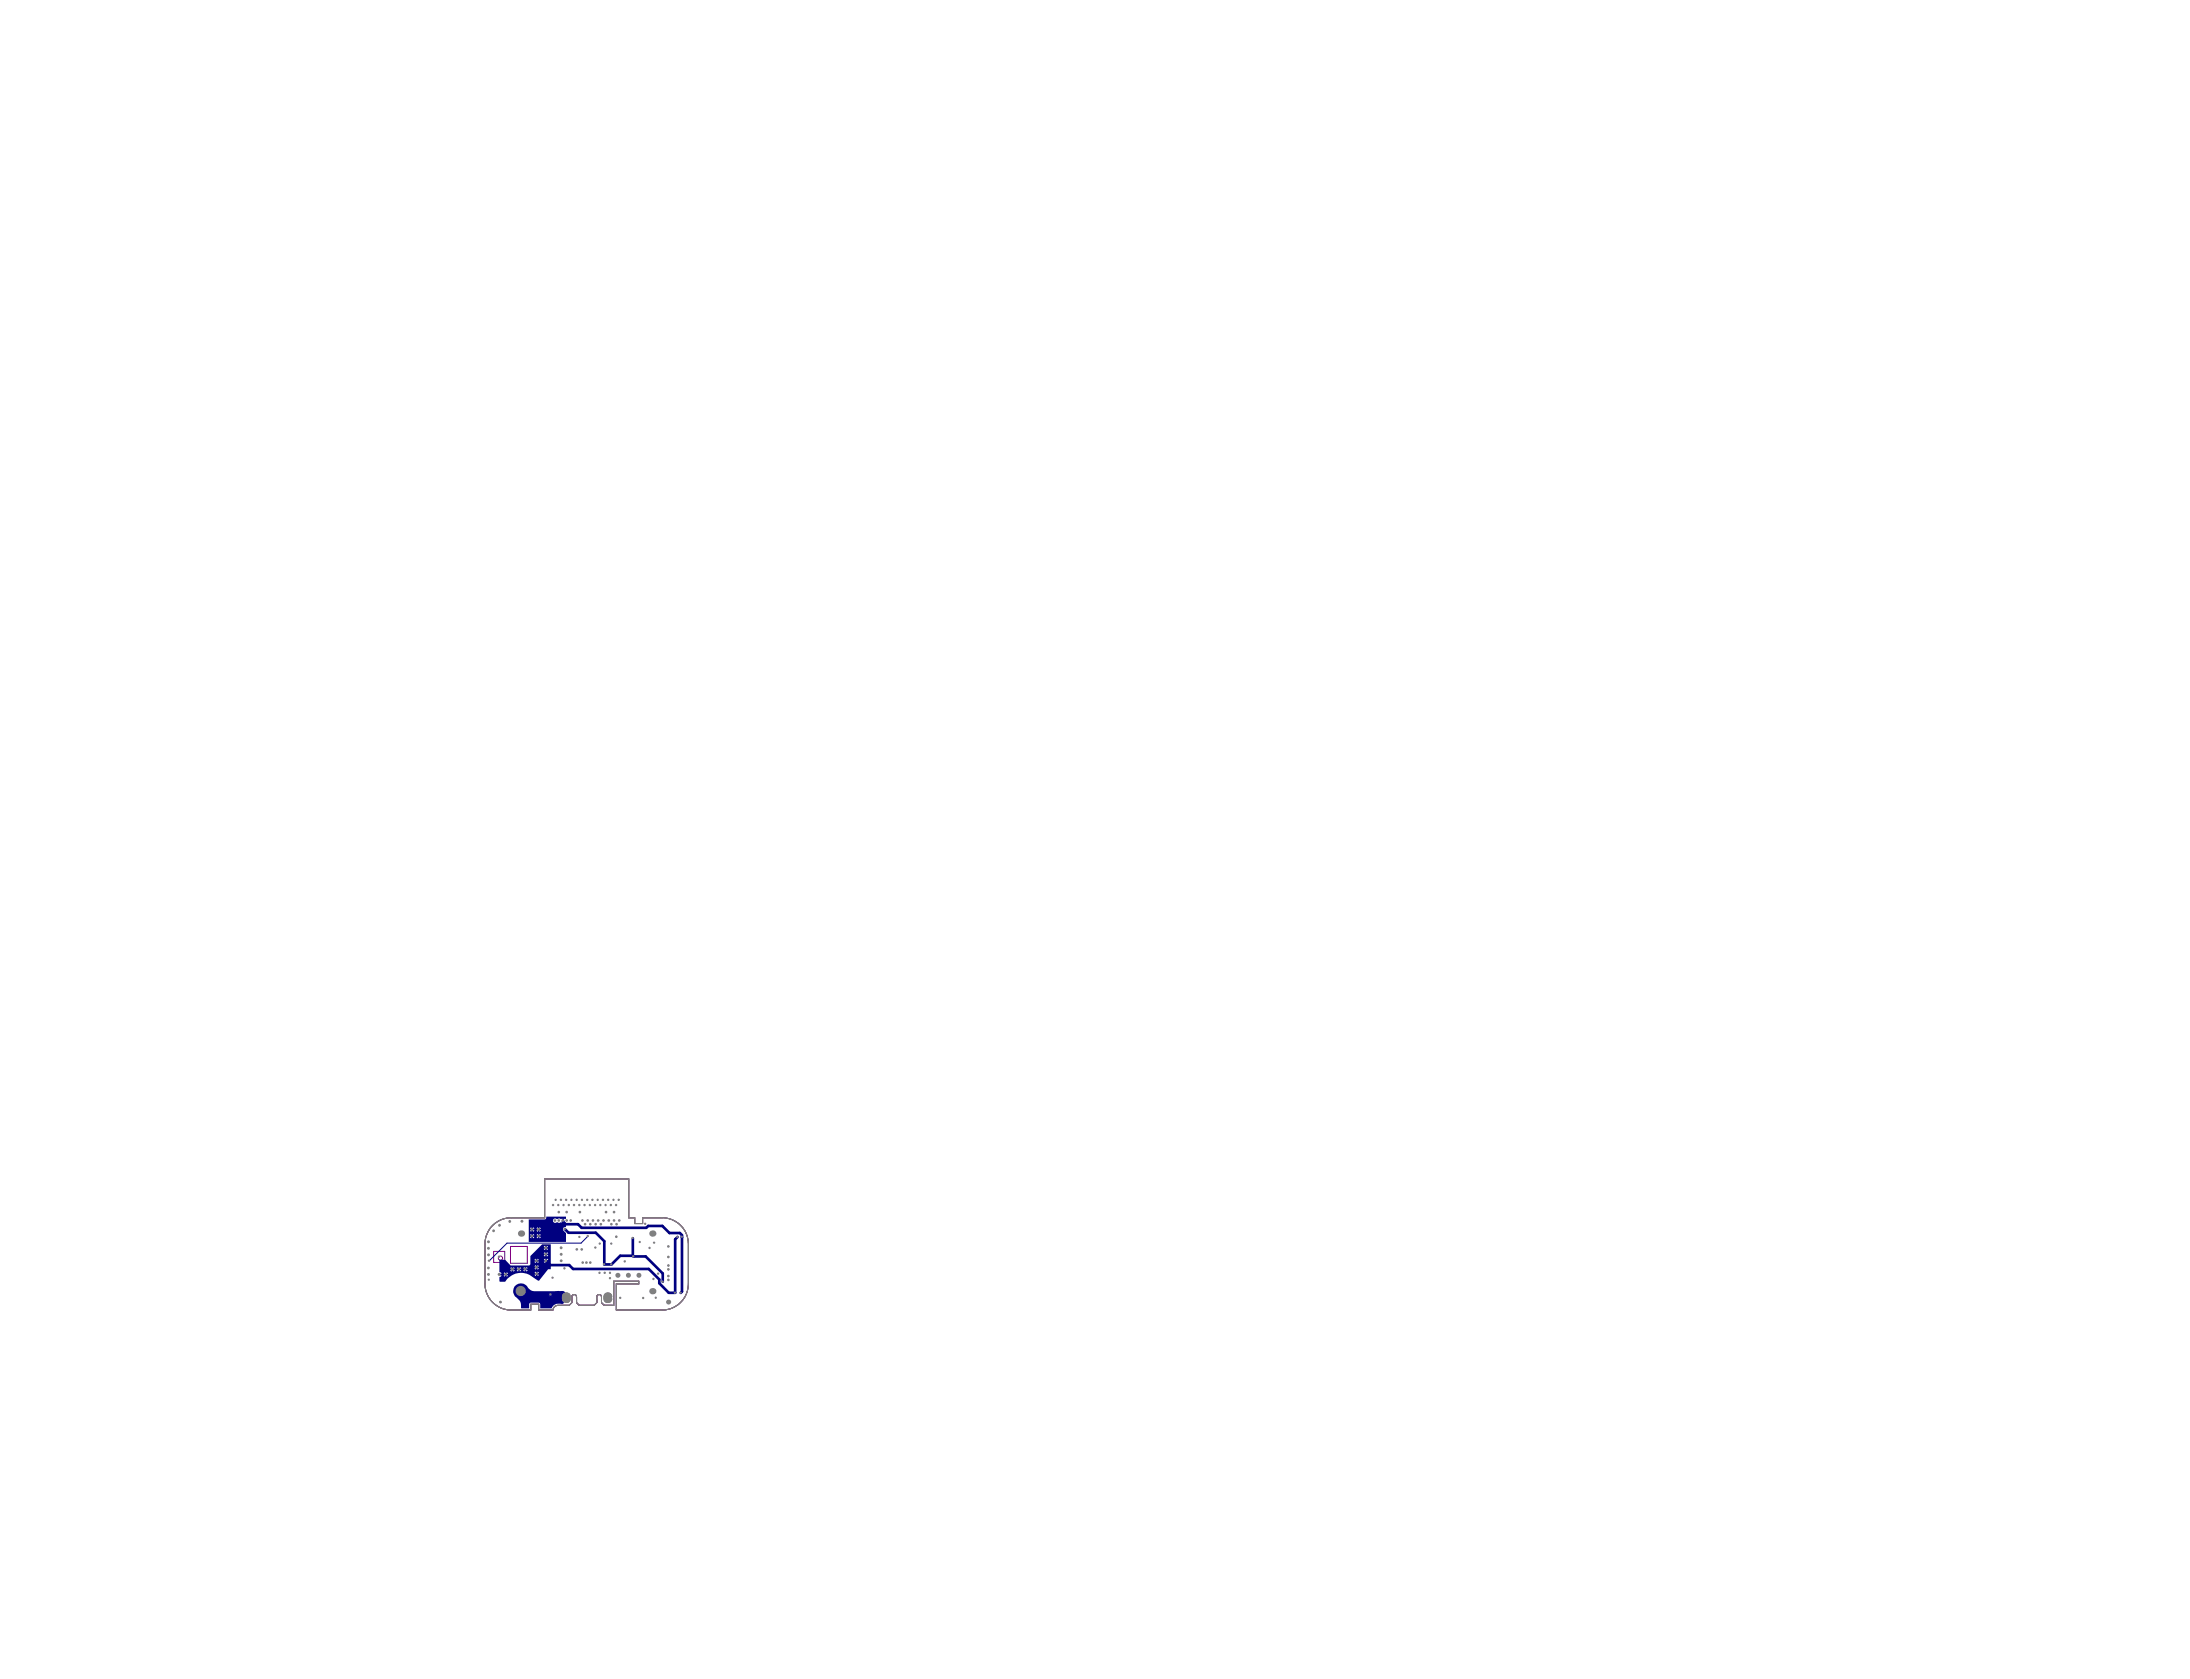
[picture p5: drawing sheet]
<svg xmlns="http://www.w3.org/2000/svg" width="269mm" height="206mm" viewBox="0 0 269 206" stroke-linecap="round" stroke-linejoin="round" font-family="sans-serif">
<path d="M60.5 150.4a3.1 3.1 0 0 1 2.3-1h4.1v-4.7h10.3v4.7h.7v.7h1v-.7h2.4a3.2 3.2 0 0 1 3.2 3.2v4.9a3.2 3.2 0 0 1-3.2 3.3l-5.6-.1v-3.2h2.7v-.3h-3.1v3h-1.1l-.4-.4v-.7a.29 .29 0 0 0-.3-.3 .29 .29 0 0 0-.3 .3l.1 .7-.4 .4h-1.8l-.3-.4v-.7a.29 .29 0 0 0-.3-.3 .29 .29 0 0 0-.3 .3v.7l-.3 .4h-1.4a.62 .62 0 0 0-.6 .5h-1.8v-.7h-.9v.7h-2.4a3.2 3.2 0 0 1-3.3-3.2v-4.9a3.3 3.3 0 0 1 1-2.2z" fill="none" stroke="#808080" stroke-width=".12"/>
<g fill="none" stroke="#800080" stroke-width=".12">
<path d="M60.6 153.6h1.4v1.3h-1.4zM62.7 152.9h2v2.1h-2zM62.8 149.4a3.2 3.2 0 0 0-3.3 3.2v4.9a3.2 3.2 0 0 0 3.3 3.3M62.8 149.4h4.1v-4.7h10.3v4.7h.7v.7h1v-.7h2.4M70.2 159.1v.7l-.3 .4h-1.4a.64 .64 0 0 0-.6 .5h-1.8v-.7h-.9v.7h-2.4M70.5 158.8l-.2 .1-.1 .2M70.5 158.8l.1 .1 .2 .2M70.5 158.8a.28 .28 0 0 1 .3 .3M70.8 159.1v.7l.3 .4h1.8l.4-.4-.1-.7M73.5 158.8l.2 .1 .1 .2M73.5 158.8l-.1 .1-.2 .2M73.5 158.8l-.2 .1-.1 .2"/>
<path d="M73.5 158.8a.28 .28 0 0 1 .3 .3M73.8 159.1v.7l.4 .4h1.1v-3h3.1v.3h-2.7v3.2h5.6M81.3 149.4a3.2 3.2 0 0 1 3.2 3.2v4.9a3.2 3.2 0 0 1-3.2 3.3"/>
<circle cx="61.4" cy="154.4" r=".26"/>
</g>
<g fill="#000080">
<path d="M63.2 157.9a.98 .98 0 0 1 1.6 .1 .95 .95 0 0 0 .8 .4h3l.5 .1 .1 .1-.2 .2-.1 .3h.6v.2h-.6l.1 .4 .2 .2-.1 .1a1.19 1.19 0 0 0-1.3 .4l-.1 .1h-1.4v-.5l-.1-.1-1-.1-.2 .2v.5h-1a1.49 1.49 0 0 0-.8-1.5 1.05 1.05 0 0 1 0-1.1zM64.1 157.7v.6h.6v-.1a.71 .71 0 0 0-.6-.5zM63.4 157.9l-.2 .4h.7v-.6zM67.7 158.6v.1h.1zM67.4 158.7h-.1h.2v-.1zM67.7 158.9v.2l.1-.2zM67.3 158.9l.2 .2v-.2zM64.1 158.5v.7h.1a.77 .77 0 0 0 .5-.7zM63.2 158.5v.1a.71 .71 0 0 0 .7 .6v-.7z"/>
<path d="M61.3 154.6h.7l.7 .7h2.3l.1-.1v-1.1l1.4-1.4h1.1v3h-.3l-1.1 1.4-.7-.3a2.28 2.28 0 0 0-3.5 .5l-.7-.1v-.5l.3-.2h-.3v-.2h.3l-.3-.2zM67.1 152.8v.2h.2zM66.8 152.9l-.1 .1h.2v-.2zM67.1 153.2v.2l.2-.2zM66.7 153.2l.2 .2v-.2zM67.1 153.6v.2h.2zM66.8 153.7l-.1 .1h.2v-.2zM67.1 154v.2l.2-.2zM66.7 154l.2 .2v-.2zM67.1 154.4v.2h.2zM66.8 154.5v.1h.1v-.2zM66 154.5v.1h.1zM65.7 154.5l-.1 .1h.2v-.1zM67.1 154.8v.2l.2-.2zM66.8 154.8l.1 .2v-.2zM66 154.8v.2l.1-.2zM65.6 154.8l.2 .2v-.2zM66 155.2v.2h.1zM65.7 155.3l-.1 .1h.2v-.2zM64.6 155.5v.1h.2zM64.3 155.5l-.1 .1h.2v-.1zM63.8 155.5v.2h.2zM63.5 155.5l-.1 .2h.2v-.2zM63 155.5v.2h.2zM62.7 155.5l-.1 .2h.2v-.2zM66 155.6v.2l.1-.2zM65.6 155.6l.2 .2v-.2zM64.6 155.8v.2l.2-.1zM64.2 155.8l.2 .2v-.2zM63.8 155.9v.1l.2-.1zM63.4 155.9l.2 .1v-.1zM63 155.9v.1l.2-.1zM62.6 155.9l.2 .1v-.1zM66 156v.2h.2zM65.7 156.1l-.1 .1h.2v-.2zM62.2 156.1v.2h.2zM61.9 156.2l-.1 .1h.2v-.2zM66 156.4v.2l.2-.2zM65.6 156.4l.2 .2v-.2zM62.2 156.5v.2l.2-.2zM61.8 156.5l.2 .2v-.2z"/>
<path d="M64.9 149.6h2l.1-.1 .1-.2h2.4v.2l-.2 .1-.1-.1v.5h.3v.5a.3 .3 0 0 0-.3 .2 .3 .3 0 0 0 0 .3l.3 .3v1.1h-4.6zM68 149.6a.31 .31 0 0 0 0 .4 .31 .31 0 0 0 .4 0h.6v-.5l-.1 .1a.44 .44 0 0 0-.6 0l-.2-.1zM66.2 150.6v.2h.2zM65.9 150.7v.1h.1v-.2zM65.4 150.6v.2h.2zM65.1 150.7l-.1 .1h.2v-.2zM66.2 151v.1l.2-.1zM65.9 151l.1 .1v-.1zM65.4 151v.1l.2-.1zM65 151l.2 .1v-.1zM66.2 151.4v.2h.2zM65.9 151.5v.1h.1v-.2zM65.4 151.4v.2h.2zM65.1 151.5l-.1 .1h.2v-.2zM66.2 151.8v.2l.2-.2zM65.9 151.8l.1 .2v-.2zM65.4 151.8v.2l.2-.2zM65 151.8l.2 .2v-.2z"/>
<circle cx="69" cy="158.7" r=".32"/>
</g>
<path d="M67 154.7l.5 .5M79.6 150.4l-.3 .3M80.9 157v.5M83.2 151.8l-.3 .3" fill="none" stroke="#000080" stroke-width=".33"/>
<path d="M69 159.3v.4" fill="none" stroke="#000080" stroke-width=".64"/>
<circle cx="69" cy="159.3" r=".32" fill="#000080"/>
<path d="M69 158.7v.6" fill="none" stroke="#000080" stroke-width=".64"/>
<g fill="none" stroke="#000080" stroke-width=".33">
<path d="M67.5 155.2h2.4l.4 .5h9.3l1.3 1.3M69.1 149.8v.1l.3 .3h1.5l.5 .5h7.9M69.3 150.8l.5 .5h3.3l1.1 1v2.9h.9l1-1.1h1.6M77.7 154.1l.1 .1h1.5l2.1 2.1v1M77.7 151.9v2.2M79.6 150.4h1.7l.9 .9h1.2l.3 .3v6.9l-.1 .2M82.9 152.1v6.5h-.8l-1.2-1.1"/>
<circle cx="64" cy="158.4" r=".7"/>
</g>
<path d="M72.2 151.7l-.9 .8h-9.1l-2.1 2.2" fill="none" stroke="#000080" stroke-width=".12"/>
<circle cx="67.6" cy="158.8" r=".23" fill="none" stroke="#000080" stroke-width=".16"/>
<g fill="#808080">
<circle cx="61.2" cy="154.2" r=".14"/>
<circle cx="75.9" cy="147.2" r=".15"/>
<circle cx="75.6" cy="147.9" r=".15"/>
<circle cx="75.3" cy="147.2" r=".14"/>
<circle cx="75" cy="147.9" r=".15"/>
<circle cx="74.7" cy="147.2" r=".15"/>
<circle cx="74.3" cy="147.9" r=".14"/>
<circle cx="74" cy="147.2" r=".15"/>
<circle cx="73.7" cy="147.9" r=".15"/>
<circle cx="73.4" cy="147.2" r=".14"/>
<circle cx="73" cy="147.9" r=".15"/>
<circle cx="72.7" cy="147.2" r=".15"/>
<circle cx="72.4" cy="147.9" r=".14"/>
<circle cx="72.1" cy="147.2" r=".15"/>
<circle cx="71.8" cy="147.9" r=".15"/>
<circle cx="71.4" cy="147.2" r=".14"/>
<circle cx="71.1" cy="147.9" r=".15"/>
<circle cx="70.8" cy="147.2" r=".15"/>
<circle cx="70.5" cy="147.9" r=".15"/>
<circle cx="70.1" cy="147.2" r=".14"/>
<circle cx="69.8" cy="147.9" r=".15"/>
<circle cx="69.5" cy="147.2" r=".15"/>
<circle cx="69.2" cy="147.9" r=".14"/>
<circle cx="68.9" cy="147.2" r=".15"/>
<circle cx="68.5" cy="147.9" r=".15"/>
<circle cx="68.2" cy="147.2" r=".14"/>
<circle cx="67.9" cy="147.9" r=".15"/>
<circle cx="80.3" cy="152.5" r=".14"/>
<circle cx="83.5" cy="158.6" r=".14"/>
<circle cx="79.7" cy="153.1" r=".15"/>
<circle cx="83.7" cy="151.8" r=".14"/>
<circle cx="81.3" cy="157.3" r=".15"/>
<circle cx="65.9" cy="156.3" r=".18"/>
<circle cx="65.8" cy="154.7" r=".18"/>
<circle cx="65.8" cy="155.5" r=".18"/>
<circle cx="66.1" cy="150.9" r=".18"/>
<circle cx="66.1" cy="151.7" r=".17"/>
<circle cx="70.8" cy="153.3" r=".16"/>
<circle cx="71.4" cy="153.3" r=".16"/>
<circle cx="77.7" cy="151.9" r=".14"/>
<circle cx="77.7" cy="154.2" r=".15"/>
<circle cx="79.2" cy="150.2" r=".15"/>
<circle cx="75.9" cy="156.5" r=".31"/>
<circle cx="78.4" cy="156.5" r=".3"/>
<circle cx="77.1" cy="156.5" r=".3"/>
<circle cx="75" cy="152.6" r=".14"/>
<circle cx="75.7" cy="151.8" r=".16"/>
<circle cx="60" cy="152.4" r=".18"/>
<circle cx="60" cy="154" r=".18"/>
<circle cx="60" cy="153.2" r=".18"/>
<circle cx="82.8" cy="158.6" r=".14"/>
<circle cx="75.7" cy="150.2" r=".16"/>
<circle cx="76" cy="149.8" r=".16"/>
<circle cx="80.8" cy="156.3" r=".15"/>
<circle cx="82" cy="152.9" r=".16"/>
<circle cx="82" cy="157" r=".16"/>
<circle cx="82" cy="155.8" r=".16"/>
<circle cx="82" cy="154.2" r=".16"/>
<circle cx="75" cy="155.1" r=".15"/>
<circle cx="63.9" cy="158.4" r=".63"/>
<circle cx="76.1" cy="159.3" r=".15"/>
<circle cx="74.9" cy="156.8" r=".14"/>
<circle cx="78.9" cy="159.3" r=".15"/>
<circle cx="67" cy="153.9" r=".18"/>
<circle cx="74.9" cy="156.2" r=".14"/>
<circle cx="74.2" cy="156.2" r=".15"/>
<circle cx="75.4" cy="148.7" r=".16"/>
<circle cx="68.6" cy="148.7" r=".16"/>
<circle cx="69.6" cy="148.7" r=".16"/>
<circle cx="74.4" cy="148.7" r=".16"/>
<circle cx="75.4" cy="149.8" r=".16"/>
<circle cx="75" cy="150.2" r=".16"/>
<circle cx="74.7" cy="149.8" r=".17"/>
<circle cx="72.5" cy="154.9" r=".16"/>
<circle cx="71.5" cy="154.9" r=".16"/>
<circle cx="72" cy="154.9" r=".16"/>
<circle cx="69.3" cy="155.6" r=".15"/>
<circle cx="71.2" cy="148.7" r=".16"/>
<circle cx="82" cy="155.3" r=".16"/>
<circle cx="82" cy="156.6" r=".16"/>
<circle cx="67.6" cy="158.8" r=".14"/>
<circle cx="67.8" cy="156.8" r=".14"/>
<circle cx="83.1" cy="151.8" r=".14"/>
<circle cx="67" cy="153.1" r=".18"/>
<circle cx="67" cy="154.7" r=".18"/>
<circle cx="68.9" cy="154.7" r=".18"/>
<circle cx="68.9" cy="153.1" r=".18"/>
<circle cx="68.9" cy="153.9" r=".18"/>
<circle cx="65.3" cy="151.7" r=".17"/>
<circle cx="65.3" cy="150.9" r=".18"/>
<circle cx="64.5" cy="155.7" r=".18"/>
<circle cx="62.9" cy="155.7" r=".18"/>
<circle cx="63.7" cy="155.7" r=".18"/>
<circle cx="62.1" cy="156.4" r=".17"/>
<circle cx="61.3" cy="156.4" r=".18"/>
<circle cx="59.9" cy="155.6" r=".17"/>
<circle cx="60" cy="156.4" r=".18"/>
<circle cx="60" cy="154.7" r=".15"/>
<circle cx="60" cy="157" r=".14"/>
<circle cx="76.7" cy="154.8" r=".15"/>
<circle cx="78.5" cy="152.4" r=".14"/>
<circle cx="60.6" cy="151" r=".17"/>
<circle cx="73.6" cy="152.6" r=".14"/>
<circle cx="73.1" cy="153.1" r=".15"/>
<circle cx="61.4" cy="159.8" r=".18"/>
<circle cx="82.1" cy="159.8" r=".31"/>
<circle cx="68.1" cy="149.8" r=".16"/>
<circle cx="68.6" cy="149.8" r=".16"/>
<circle cx="69.1" cy="149.8" r=".16"/>
<circle cx="69.3" cy="150.8" r=".14"/>
<circle cx="73.8" cy="150.2" r=".16"/>
<circle cx="72.1" cy="149.8" r=".16"/>
<circle cx="71.5" cy="149.8" r=".16"/>
<circle cx="72.5" cy="150.2" r=".16"/>
<circle cx="72.8" cy="149.8" r=".16"/>
<circle cx="74.1" cy="149.8" r=".16"/>
<circle cx="73.4" cy="149.8" r=".16"/>
<circle cx="73.1" cy="150.2" r=".16"/>
<circle cx="69.6" cy="149.8" r=".16"/>
<circle cx="70" cy="149.8" r=".16"/>
<circle cx="71.1" cy="151.8" r=".14"/>
<circle cx="71.8" cy="150.2" r=".16"/>
<circle cx="72.1" cy="151.7" r=".14"/>
<circle cx="74.1" cy="155.1" r=".15"/>
<circle cx="73.6" cy="156.2" r=".15"/>
<circle cx="80.5" cy="159.2" r=".14"/>
<circle cx="80.2" cy="156.9" r=".15"/>
<circle cx="61.3" cy="150.4" r=".18"/>
<circle cx="62.6" cy="149.9" r=".18"/>
<circle cx="64.1" cy="149.9" r=".18"/>
<circle cx="64" cy="151.4" r=".38"/>
<circle cx="69.5" cy="159.4" r=".48"/>
<circle cx="69.5" cy="159.1" r=".48"/>
<circle cx="74.6" cy="159.1" r=".48"/>
<circle cx="74.6" cy="159.4" r=".48"/>
<circle cx="80.1" cy="158.4" r=".38"/>
<circle cx="80.1" cy="151.4" r=".38"/>
</g>
<g fill="#808080">
<path d="M69 159.1l.5-.5 .4 .5v.3l-.4 .5-.5-.5z" fill-rule="evenodd"/>
<path d="M74.1 159.1l.5-.5 .4 .5v.3l-.4 .5-.5-.5z" fill-rule="evenodd"/>
</g>
<path d="M60.5 150.4a3.1 3.1 0 0 1 2.3-1h4.1v-4.7h10.3v4.7h.7v.7h1v-.7h2.4a3.2 3.2 0 0 1 3.2 3.2v4.9a3.2 3.2 0 0 1-3.2 3.3l-5.6-.1v-3.2h2.7v-.3h-3.1v3h-1.1l-.4-.4v-.7a.29 .29 0 0 0-.3-.3 .29 .29 0 0 0-.3 .3l.1 .7-.4 .4h-1.8l-.3-.4v-.7a.29 .29 0 0 0-.3-.3 .29 .29 0 0 0-.3 .3v.7l-.3 .4h-1.4a.62 .62 0 0 0-.6 .5h-1.8v-.7h-.9v.7h-2.4a3.2 3.2 0 0 1-3.3-3.2v-4.9a3.3 3.3 0 0 1 1-2.2z" fill="none" stroke="#808080" stroke-width=".12"/>
</svg>
